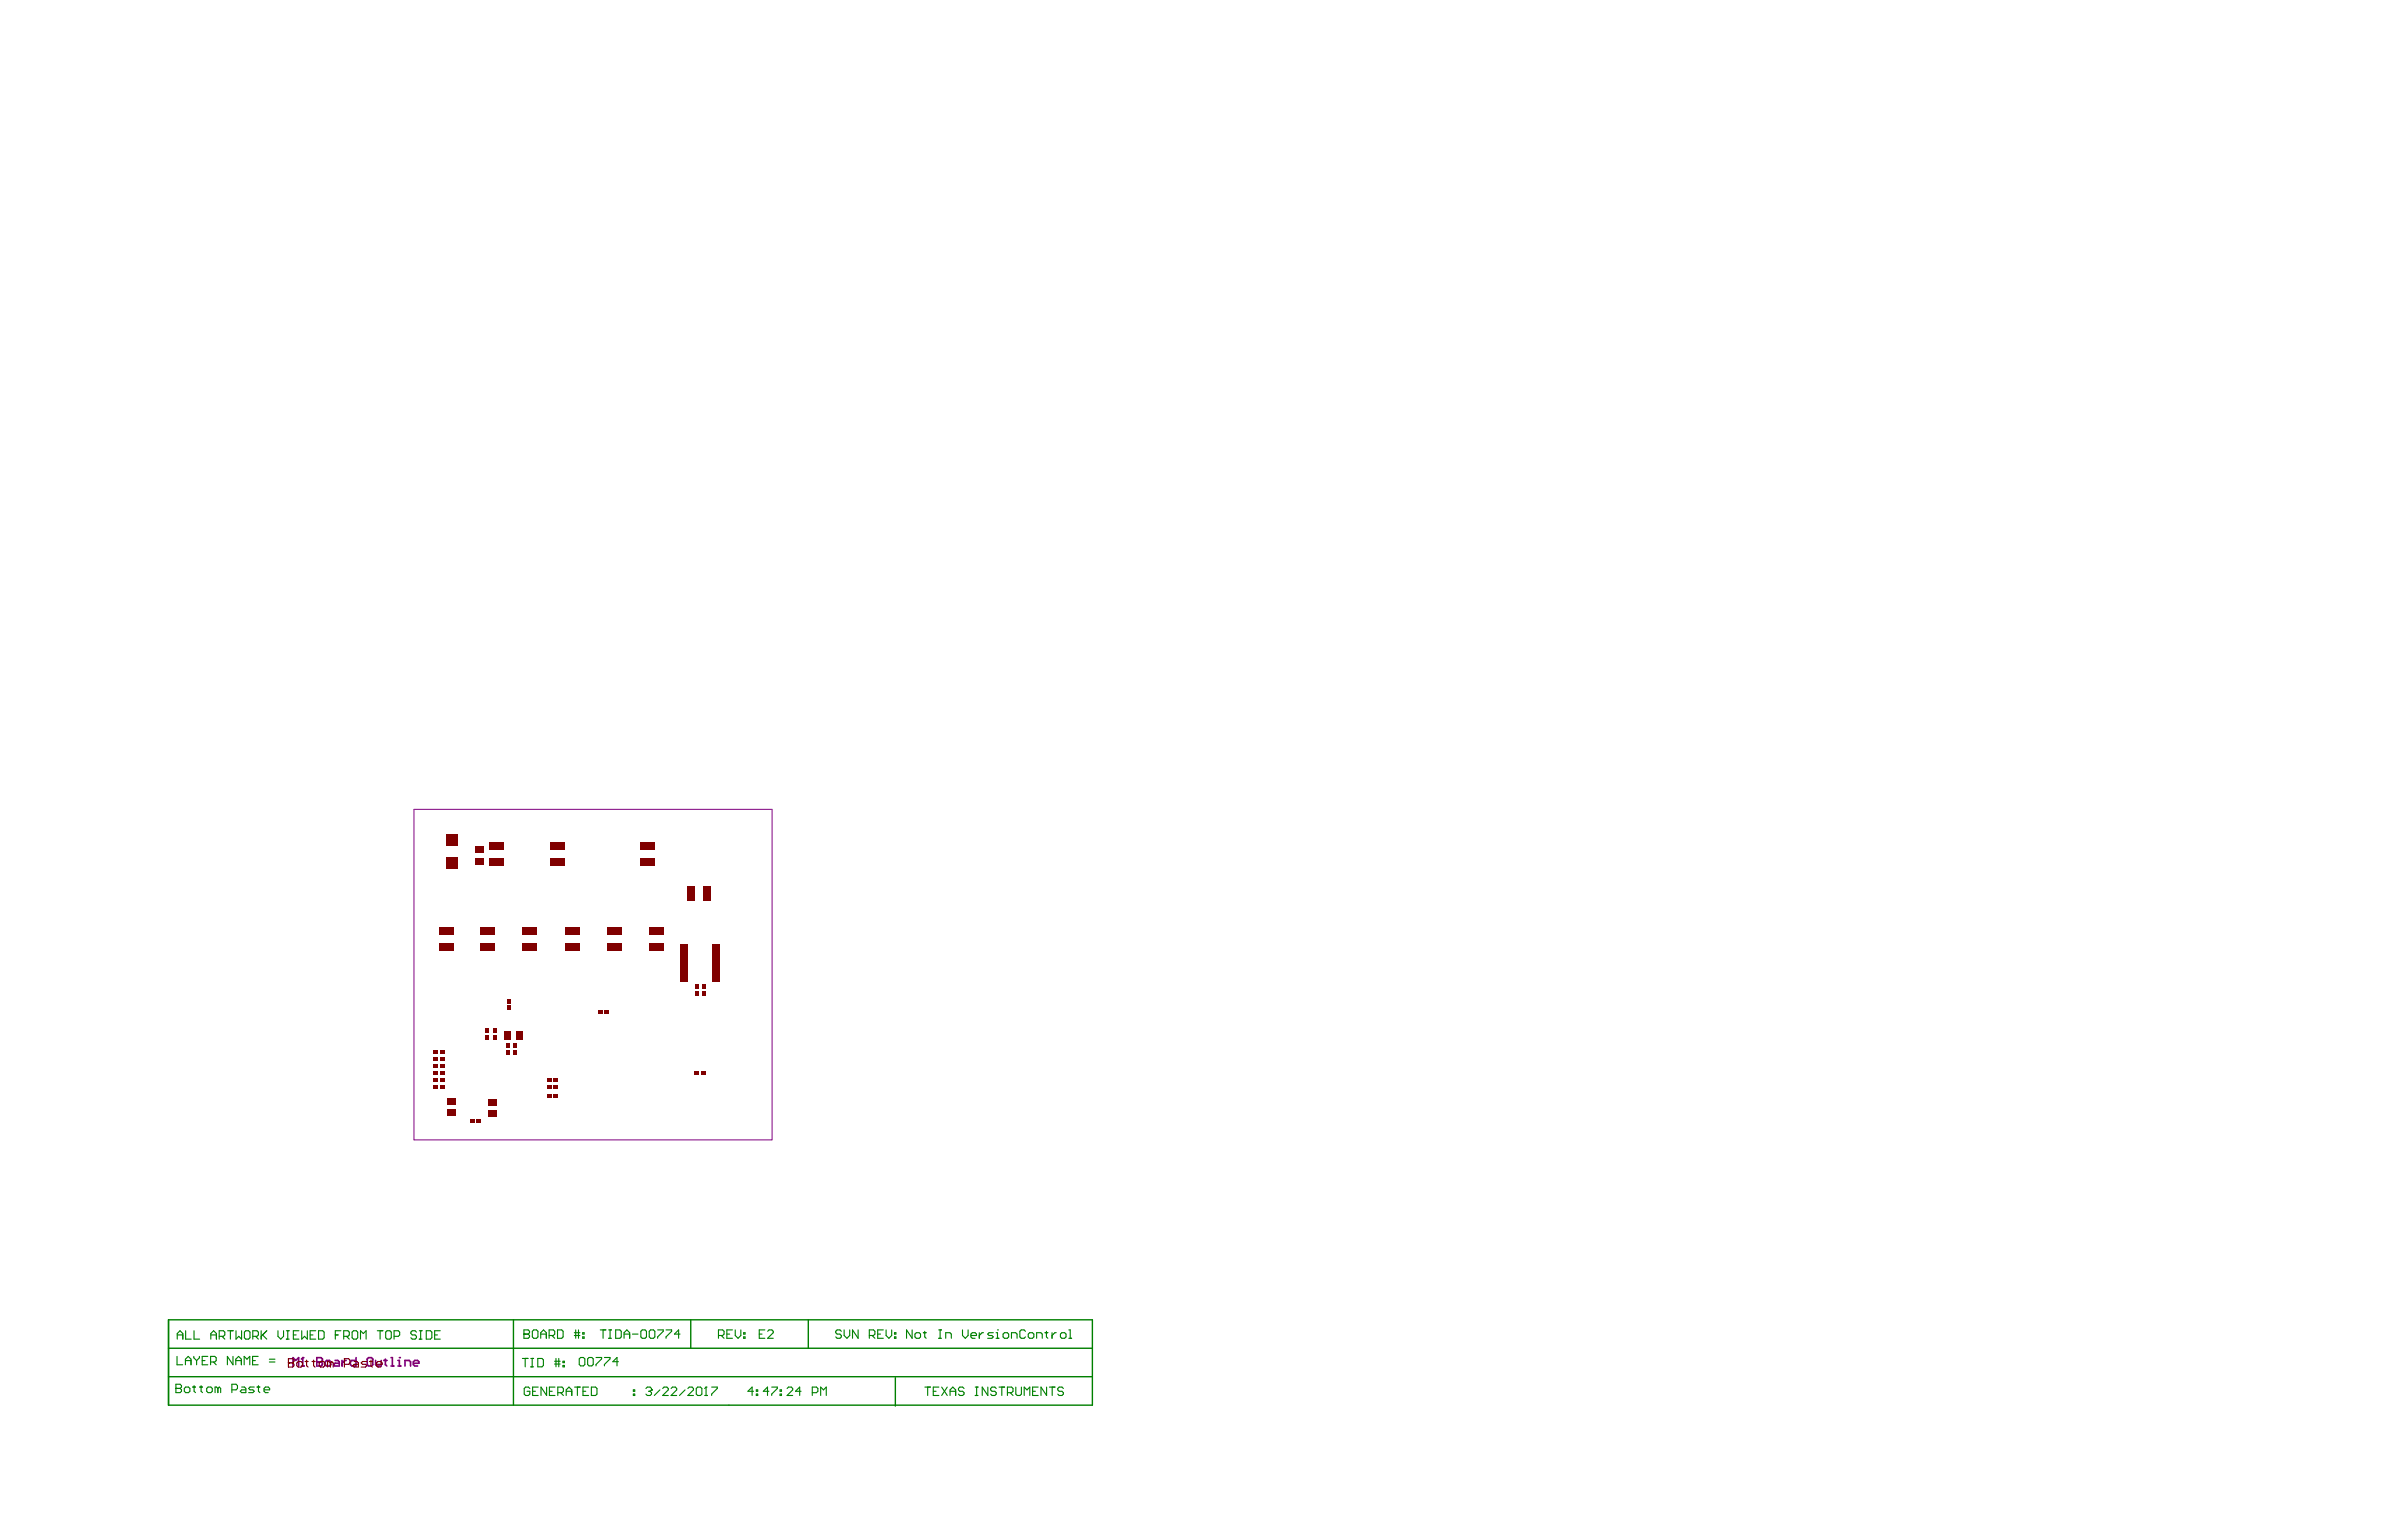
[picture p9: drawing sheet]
<svg xmlns="http://www.w3.org/2000/svg" width="432mm" height="279mm" viewBox="0 0 432 279" stroke-linecap="round" stroke-linejoin="round" font-family="sans-serif">
<path d="M30.5 239.3h167.5v15.5h-167.5zM93.1 239.3v15.5M125.2 239.3v5.2M146.5 239.3v5.2M30.5 249.6h167.5M30.5 244.5h167.5M162.3 249.8v5.1" fill="none" stroke="#008000" stroke-width=".25"/>
<g fill="none" stroke="#008000" stroke-width=".2">
<path d="M31.9 251.7h.1M31.9 251h.7l.3 .2v.3l-.3 .2 .3 .3v.3l-.3 .2h-.7zM31.9 251.7h.7M32.1 245.9v1.6h1M32.1 242.8v-1l.5-.5 .5 .5v1M32.1 242h1M33.6 247.5v-1.1l.5-.5 .5 .5v1.1M33.6 246.7h1M33.7 241.3v1.5h1M33.7 251.5h.5l.2 .2v.6l-.2 .2h-.5l-.3-.2v-.6zM34.9 251.5h.5M35.1 245.9v.3l.5 .5"/>
<path d="M35.2 241.3v1.5h1M35.2 251.2v1.1l.2 .2M35.6 246.7v.8M36.1 245.9v.3l-.5 .5M36.2 251.5h.5M36.5 251.2v1.1l.2 .2M36.7 246.7h.5M37.7 245.9h-1v1.6h1M37.7 251.5h.5l.3 .2v.6l-.3 .2h-.5l-.2-.2v-.6zM38.2 247h.7l.3-.3v-.5l-.3-.3h-.7v1.6M38.2 242h1M38.2 242.8v-1l.5-.5 .5 .5v1"/>
<path d="M38.7 247l.5 .5M39.5 251.7l-.3-.2h-.2v1M39.5 251.7v.8M39.5 251.7l.2-.2 .3 .2v.8M39.7 242.3h.8l.3-.3v-.5l-.3-.2h-.8v1.5M40.2 242.3l.6 .5M41.3 241.3h1M41.8 241.3v1.5M42 252h.8l.2-.3v-.5l-.2-.2h-.8v1.5M42.2 245.9v1.6l-1-1.6v1.6M42.7 246.7h1.1M42.7 247.5v-1.1l.5-.5 .6 .5v1.1"/>
<path d="M42.8 241.3v1.5l.5-.5 .5 .5v-1.5M43.8 251.5h.5l.3 .2v.8h-.8l-.2-.2 .2-.3h.8M44.3 247.5v-1.6l.5 .5 .5-.5v1.6M44.6 241.3h.5l.2 .2v1.1l-.2 .2h-.5l-.3-.2v-1.1zM45.8 246.7h.5M45.8 242.3h.8l.2-.3v-.5l-.2-.2h-.8v1.5M46.1 251.5h-.8l-.2 .2 .2 .3h.5l.3 .3-.3 .2h-.7M46.3 242.3l.5 .5M46.6 251.5h.5M46.8 245.9h-1v1.6h1M46.9 251.2v1.1l.2 .2M47.3 241.3v1.5"/>
<path d="M47.6 242l.8 .8M47.9 252h1v-.3l-.3-.2h-.5l-.2 .2v.6l.2 .2h.5M48.4 241.3l-1.1 1M48.8 247h1M48.8 246.4h1M50.4 241.3v1l.5 .5 .5-.5v-1M51.9 242.8h.5M51.9 241.3h.5M52.2 241.3v1.5M53.2 242h.5M54.2 241.3h-1v1.5h1M54.7 241.3v1.5l.5-.5 .5 .5v-1.5"/>
<path d="M56.2 242h.5M57.2 241.3h-1v1.5h1M57.7 241.3h.8l.3 .2v1.1l-.3 .2h-.8zM60.8 242h.5M61.8 241.3h-1v1.5M62.3 242.3h.8l.2-.3v-.5l-.2-.2h-.8v1.5M62.8 242.3l.5 .5M64.1 241.3h.5l.2 .2v1.1l-.2 .2h-.5l-.3-.2v-1.1zM65.4 242.8v-1.5l.5 .5 .5-.5v1.5M68.4 241.3h1M68.9 241.3v1.5M70.2 241.3h.5l.2 .2v1.1l-.2 .2h-.5l-.3-.2v-1.1z"/>
<path d="M71.4 242.3h.8l.3-.3v-.5l-.3-.2h-.8v1.5M75.5 241.5l-.3-.2h-.5l-.2 .2v.3l.2 .2h.5l.3 .3v.3l-.3 .2h-.5l-.2-.2M76 242.8h.5M76 241.3h.5M76.3 241.3v1.5M77.3 241.3h.7l.3 .2v1.1l-.3 .2h-.7zM78.8 242h.5M79.8 241.3h-1v1.5h1M94.7 246.3h1M95 241.9h.1M95 241.1h.7l.3 .3v.2l-.3 .3 .3 .2v.3l-.3 .3h-.7zM95 241.9h.7"/>
<path d="M95.2 246.3v1.5M96 251.8l-.2-.3h-.5l-.3 .3v1l.3 .2h.5l.2-.2v-.5h-.5M96.2 246.3h.5M96.2 247.8h.5M96.5 246.3v1.5M96.5 241.4l.3-.3h.5l.2 .3v1l-.2 .3h-.5l-.3-.3zM96.6 252.3h.5M97.5 246.3h.7l.3 .3v1l-.3 .2h-.7zM97.6 251.5h-1v1.5h1M98 241.9h1M98 242.7v-1.1l.5-.5 .5 .5v1.1M99.1 251.5v1.5l-1-1.5v1.5"/>
<path d="M99.5 242.1h.8l.3-.2v-.5l-.3-.3h-.8v1.6M99.6 252.3h.5M100.1 242.1l.5 .6M100.5 246.8h1M100.5 247.3h1M100.6 251.5h-1v1.5h1M100.8 246.3v1.5M101.1 241.1h.7l.3 .3v1l-.3 .3h-.7zM101.1 252.5h.8l.2-.2v-.5l-.2-.3h-.8v1.5M101.3 246.3v1.5M101.6 252.5l.5 .5M102.1 247.6h.2v.2h-.2z"/>
<path d="M102.1 246.8h.2v.3h-.2zM102.6 252.3h1.1M102.6 253v-1l.5-.5 .6 .5v1M104.1 241.6h1M104.1 242.1h1M104.2 251.5h1M104.4 241.1v1.6M104.7 251.5v1.5M104.9 241.1v1.6M105.3 246.1h.5l.2 .3v1l-.2 .3h-.5l-.3-.3v-1zM105.6 242.4h.3v.3h-.3zM105.6 241.6h.3v.3h-.3z"/>
<path d="M105.7 252.3h.5M106.7 251.5h-1v1.5h1M106.8 246.1h.5l.2 .3v1l-.2 .3h-.5l-.3-.3v-1zM107.2 251.5h.8l.2 .3v1l-.2 .2h-.8zM108 246.1h1.1v.3l-1.1 1v.3M108.8 241.1h1M109.3 241.1v1.6M109.6 246.1h1v.3l-1 1v.3M110.3 242.7h.5M110.3 241.1h.5M110.6 241.1v1.6M111.6 241.1h.8l.2 .3v1l-.2 .3h-.8z"/>
<path d="M112.1 246.9h-1l.7-.8v1.6M113.1 241.9h1M113.1 242.7v-1.1l.5-.5 .5 .5v1.1M114.6 241.9h1.1M114.8 252.8h.3v.2h-.3zM114.8 252h.3v.3h-.3zM116.4 241.1h.5l.3 .3v1l-.3 .3h-.5l-.2-.3v-1zM117.1 251.8l.2-.3h.5l.3 .3v.2M117.6 252.3h.2M117.8 252.3l.3 .2v.3l-.3 .2h-.5l-.2-.2M117.9 241.1h.6l.2 .3v1l-.2 .3h-.6l-.2-.3v-1zM118.1 252h.1"/>
<path d="M118.1 252l-.3 .3M119.2 241.1h1v.3l-1 1v.3M119.6 252l-1 1M120.1 251.8l.3-.3h.5l.2 .3v.2l-1 1h1M120.7 241.1h1.1v.3l-1.1 1v.3M121.7 251.8l.2-.3h.5l.3 .3v.2l-1 1h1M123.3 241.9h-1l.7-.8v1.6M124.2 252l-1 1M124.7 251.8l.2-.3h.6l.2 .3v.2l-1 1h1M126.2 251.8l.3-.3h.5l.2 .3v1l-.2 .2h-.5l-.3-.2zM127.7 253h.5M128 251.5h.1"/>
<path d="M128 251.5v1.5M128 251.5l-.3 .3M129 251.5h1v.3l-1 1v.2M130.2 242.1h.8l.3-.2v-.5l-.3-.3h-.8v1.6M130.7 242.1l.6 .6M131.8 241.9h.5M132.8 241.1h-1v1.6h1M133.3 241.1v1l.5 .6 .5-.6v-1M134.8 242.4h.3v.3h-.3zM134.8 241.6h.3v.3h-.3zM136.6 252.3h-1l.7-.8v1.5M137.1 252.8h.3v.2h-.3z"/>
<path d="M137.1 252h.3v.3h-.3zM137.6 241.9h.5M138.6 241.1h-1v1.6h1M139.2 241.4l.2-.3h.5l.3 .3v.2l-1 1.1h1M139.4 252.3h-1l.7-.8v1.5M139.9 251.5h1v.3l-1 1v.2M141.4 252.8h.3v.2h-.3zM141.4 252h.3v.3h-.3zM142.7 251.8l.2-.3h.5l.3 .3v.2l-1 1h1M145.2 252.3h-1l.8-.8v1.5M147.2 252.5h.8l.3-.2v-.5l-.3-.3h-.8v1.5M148.8 253v-1.5l.5 .5 .5-.5v1.5"/>
<path d="M152.5 241.4l-.2-.3h-.5l-.3 .3v.2l.3 .3h.5l.2 .2v.3l-.2 .3h-.5l-.3-.3M153 241.1v1l.5 .6 .5-.6v-1M155.6 241.1v1.6l-1.1-1.6v1.6M157.6 242.1h.7l.3-.2v-.5l-.3-.3h-.7v1.6M158.1 242.1l.5 .6M159.1 241.9h.5M160.1 241.1h-1v1.6h1M160.6 241.1v1l.5 .6 .5-.6v-1M162.1 242.4h.3v.3h-.3zM162.1 241.6h.3v.3h-.3zM165.3 241.1v1.6l-1-1.6v1.6M166.1 241.6h.5l.3 .3v.5l-.3 .3h-.5l-.2-.3v-.5z"/>
<path d="M167.4 241.6h.5M167.6 241.4v1l.3 .3M167.7 251.5h1M168.2 251.5v1.5M169.2 252.3h.5M170.2 242.7h.5M170.2 241.1h.5M170.2 251.5h-1v1.5h1M170.4 241.1v1.6M170.7 251.5l1 1.5M171.4 242.7v-1.1h.8l.3 .3v.8M171.7 251.5l-1 1.5"/>
<path d="M172.2 252.3h1M172.2 253v-1l.5-.5 .5 .5v1M174.5 241.1v1l.5 .6 .5-.6v-1M174.8 251.8l-.3-.3h-.5l-.3 .3v.2l.3 .3h.5l.3 .2v.3l-.3 .2h-.5l-.3-.2M176 242.1h1v-.2l-.2-.3h-.5l-.3 .3v.5l.3 .3h.5M176.8 251.5h.5M176.8 253h.5M177 251.5v1.5M177.5 241.6v1.1M178.3 241.6h-.3l-.5 .5M179.1 251.5v1.5l-1-1.5v1.5M180.1 241.6h-.8l-.3 .3 .3 .2h.5l.3 .3-.3 .3h-.8"/>
<path d="M180.6 242.7h.5M180.6 241.6h.2v1.1M180.6 251.8l-.3-.3h-.5l-.2 .3v.2l.2 .3h.5l.3 .2v.3l-.3 .2h-.5l-.2-.2M180.8 241.1h.1M181.1 251.5h1M181.6 251.5v1.5M182.1 241.6h.5l.2 .3v.5l-.2 .3h-.5l-.3-.3v-.5zM182.6 252.5h.8l.2-.2v-.5l-.2-.3h-.8v1.5M183.1 252.5l.5 .5M183.4 242.7v-1.1h.7l.3 .3v.8M184.1 251.5v1.3l.3 .2h.5l.3-.2v-1.3M185.7 253v-1.5l.5 .5 .5-.5v1.5"/>
<path d="M185.9 241.4l-.3-.3h-.5l-.2 .3v1l.2 .3h.5l.3-.3M186.7 241.6h.5l.2 .3v.5l-.2 .3h-.5l-.3-.3v-.5zM187.2 252.3h.5M187.9 242.7v-1.1h.8l.2 .3v.8M188.2 251.5h-1v1.5h1M189.4 241.6h.5M189.7 241.4v1l.2 .3M189.7 251.5v1.5l-1-1.5v1.5M190.2 251.5h1M190.7 241.6v1.1M190.7 251.5v1.5M191.5 241.6h-.3l-.5 .5"/>
<path d="M192.5 241.6h.5l.2 .3v.5l-.2 .3h-.5l-.3-.3v-.5zM192.8 251.8l-.3-.3h-.5l-.2 .3v.2l.2 .3h.5l.3 .2v.3l-.3 .2h-.5l-.2-.2M193.8 242.7h.5M193.8 241.1h.2v1.6"/>
</g>
<path d="M75 146.7h65v60h-65z" fill="none" stroke="#800080" stroke-width=".18"/>
<path d="M53.1 247.7v-1.5l.5 .5 .5-.5v1.5M54.6 247.7h.6M54.9 246.2v1.5" fill="none" stroke="#800080" stroke-width=".3"/>
<circle cx="54.9" cy="246.2" r=".15" fill="#800080"/>
<path d="M54.9 246.2l-.3 .2M57.4 246.2v1.5h.8l.3-.3v-.2l-.3-.3h-.8" fill="none" stroke="#800080" stroke-width=".3"/>
<circle cx="57.4" cy="246.9" r=".15" fill="#800080"/>
<g fill="none" stroke="#800080" stroke-width=".3">
<path d="M57.4 246.2h.8l.3 .2v.3l-.3 .2h-.8M59.2 246.7h.5l.3 .2v.5l-.3 .3h-.5l-.2-.3v-.5zM60.7 246.7h.5l.3 .2v.8h-.8l-.2-.3 .2-.2h.8M62 246.7v1M62.8 246.7h-.3l-.5 .5M64.5 246.2v1.5h-.7l-.3-.3v-.5l.3-.2h.7M66.8 246.2h.5l.3 .2v1l-.3 .3h-.5l-.2-.3v-1zM68.1 246.7v.7l.2 .3h.8v-1M69.6 246.7h.5M69.9 246.4v1l.2 .3M70.9 246.2h.2v1.5M70.9 247.7h.5"/>
<path d="M72.1 247.7h.6M72.1 246.7h.3v1"/>
</g>
<circle cx="72.4" cy="246.2" r=".15" fill="#800080"/>
<path d="M73.4 247.7v-1h.8l.2 .2v.8M74.9 247.2h1v-.3l-.2-.2h-.5l-.3 .2v.5l.3 .3h.5" fill="none" stroke="#800080" stroke-width=".3"/>
<g fill="none" stroke="#800000" stroke-width=".2">
<path d="M52.3 247.1h.1M52.3 246.4h.7l.3 .2v.3l-.3 .2 .3 .3v.2l-.3 .3h-.7zM52.3 247.1h.7M53.8 247.1l.3-.2h.5l.2 .2v.5l-.2 .3h-.5l-.3-.3zM55.3 246.9h.5M55.6 246.6v1l.2 .3M56.6 246.9h.5M56.8 246.6v1l.3 .3M57.9 247.1l.2-.2h.5l.3 .2v.5l-.3 .3h-.5l-.2-.3zM59.9 247.1l-.3-.2h-.2v1M59.9 247.1v.8M59.9 247.1l.2-.2 .3 .2v.8"/>
<path d="M62.4 247.4h.8l.2-.3v-.5l-.2-.2h-.8v1.5M64.2 246.9h.5l.3 .2v.8h-.8l-.3-.3 .3-.2h.8M66.5 246.9h-.8l-.2 .2 .2 .3h.5l.3 .2-.3 .3h-.7M67 246.9h.5M67.2 246.6v1l.3 .3M68.3 247.4h1v-.3l-.3-.2h-.5l-.2 .2v.5l.2 .3h.5"/>
</g>
<g fill="#800000">
<path d="M79.8 196.7h.8v.6h-.8z" fill-rule="evenodd"/>
<path d="M79.8 194.2h.8v.6h-.8z" fill-rule="evenodd"/>
<path d="M79.8 192.9h.8v.6h-.8z" fill-rule="evenodd"/>
<path d="M79.8 190.4h.8v.6h-.8z" fill-rule="evenodd"/>
<path d="M86.4 203h.8v.6h-.8z" fill-rule="evenodd"/>
<path d="M88 186.5h.6v.8h-.6z" fill-rule="evenodd"/>
<path d="M89.5 186.4h.6v.8h-.6z" fill-rule="evenodd"/>
<path d="M91.7 190.4h.6v.8h-.6z" fill-rule="evenodd"/>
<path d="M91.9 182.3h.6v.8h-.6z" fill-rule="evenodd"/>
<path d="M100.4 198.4h.8v.6h-.8z" fill-rule="evenodd"/>
<path d="M100.4 196.9h.8v.6h-.8z" fill-rule="evenodd"/>
<path d="M126.1 178.5h.6v.8h-.6z" fill-rule="evenodd"/>
<path d="M79.8 191.7h.8v.6h-.8z" fill-rule="evenodd"/>
<path d="M79.8 195.5h.8v.6h-.8z" fill-rule="evenodd"/>
<path d="M88 187.7h.6v.7h-.6z" fill-rule="evenodd"/>
<path d="M89.5 187.6h.6v.8h-.6z" fill-rule="evenodd"/>
<path d="M91.7 189.2h.6v.8h-.6z" fill-rule="evenodd"/>
<path d="M91.9 181.1h.6v.8h-.6z" fill-rule="evenodd"/>
<path d="M100.4 195.4h.8v.6h-.8z" fill-rule="evenodd"/>
<path d="M108.4 183.2h.8v.6h-.8z" fill-rule="evenodd"/>
<path d="M126.1 179.7h.6v.8h-.6z" fill-rule="evenodd"/>
<path d="M85.2 203h.8v.6h-.8z" fill-rule="evenodd"/>
<path d="M78.6 196.7h.8v.6h-.8z" fill-rule="evenodd"/>
<path d="M78.6 194.2h.8v.6h-.8z" fill-rule="evenodd"/>
<path d="M78.6 192.9h.8v.6h-.8z" fill-rule="evenodd"/>
<path d="M78.6 190.4h.8v.6h-.8z" fill-rule="evenodd"/>
<path d="M93 190.4h.6v.8h-.6z" fill-rule="evenodd"/>
<path d="M88.6 155.7h2.7v1.3h-2.7z" fill-rule="evenodd"/>
<path d="M99.2 198.4h.8v.6h-.8z" fill-rule="evenodd"/>
<path d="M99.2 196.9h.8v.6h-.8z" fill-rule="evenodd"/>
<path d="M99.8 155.7h2.7v1.3h-2.7z" fill-rule="evenodd"/>
<path d="M125.9 194.2h.8v.6h-.8z" fill-rule="evenodd"/>
<path d="M127.1 194.2h.8v.6h-.8z" fill-rule="evenodd"/>
<path d="M127.3 178.5h.6v.8h-.6z" fill-rule="evenodd"/>
<path d="M81 199.1h1.6v1.3h-1.6z" fill-rule="evenodd"/>
<path d="M81 201.1h1.6v1.3h-1.6z" fill-rule="evenodd"/>
<path d="M78.6 191.7h.8v.6h-.8z" fill-rule="evenodd"/>
<path d="M78.6 195.5h.8v.6h-.8z" fill-rule="evenodd"/>
<path d="M79.6 171.1h2.7v1.3h-2.7z" fill-rule="evenodd"/>
<path d="M79.6 168.2h2.7v1.3h-2.7z" fill-rule="evenodd"/>
<path d="M80.9 155.4h2v2h-2z" fill-rule="evenodd"/>
<path d="M80.9 151.4h2v2h-2z" fill-rule="evenodd"/>
<path d="M88.5 199.2h1.6v1.3h-1.6z" fill-rule="evenodd"/>
<path d="M88.5 201.2h1.6v1.3h-1.6z" fill-rule="evenodd"/>
<path d="M93 189.2h.6v.8h-.6z" fill-rule="evenodd"/>
<path d="M91.4 187h1.3v1.6h-1.3z" fill-rule="evenodd"/>
<path d="M87.1 171.1h2.7v1.3h-2.7z" fill-rule="evenodd"/>
<path d="M87.1 168.2h2.7v1.3h-2.7z" fill-rule="evenodd"/>
<path d="M88.6 152.8h2.7v1.3h-2.7z" fill-rule="evenodd"/>
<path d="M99.2 195.4h.8v.6h-.8z" fill-rule="evenodd"/>
<path d="M94.7 171.1h2.7v1.3h-2.7z" fill-rule="evenodd"/>
<path d="M94.7 168.2h2.7v1.3h-2.7z" fill-rule="evenodd"/>
<path d="M99.8 152.8h2.7v1.3h-2.7z" fill-rule="evenodd"/>
<path d="M109.6 183.2h.8v.6h-.8z" fill-rule="evenodd"/>
<path d="M124.7 160.7h1.3v2.7h-1.3z" fill-rule="evenodd"/>
<path d="M127.3 179.7h.6v.8h-.6z" fill-rule="evenodd"/>
<path d="M127.6 160.7h1.3v2.7h-1.3z" fill-rule="evenodd"/>
<path d="M123.3 174.7h1.3v3.4h-1.3z" fill-rule="evenodd"/>
<path d="M123.3 171.2h1.3v3.4h-1.3z" fill-rule="evenodd"/>
<path d="M129.2 174.7h1.3v3.4h-1.3z" fill-rule="evenodd"/>
<path d="M129.2 171.2h1.3v3.4h-1.3z" fill-rule="evenodd"/>
<path d="M86.1 155.5h1.6v1.3h-1.6z" fill-rule="evenodd"/>
<path d="M86.1 153.5h1.6v1.2h-1.6z" fill-rule="evenodd"/>
<path d="M116.1 155.7h2.7v1.3h-2.7z" fill-rule="evenodd"/>
<path d="M93.5 187h1.2v1.6h-1.2z" fill-rule="evenodd"/>
<path d="M117.7 171.1h2.7v1.3h-2.7z" fill-rule="evenodd"/>
<path d="M117.7 168.2h2.7v1.3h-2.7z" fill-rule="evenodd"/>
<path d="M102.4 171.1h2.7v1.3h-2.7z" fill-rule="evenodd"/>
<path d="M102.4 168.2h2.7v1.3h-2.7z" fill-rule="evenodd"/>
<path d="M110 171.1h2.7v1.3h-2.7z" fill-rule="evenodd"/>
<path d="M110 168.2h2.7v1.3h-2.7z" fill-rule="evenodd"/>
<path d="M116.1 152.8h2.7v1.3h-2.7z" fill-rule="evenodd"/>
</g>
</svg>
